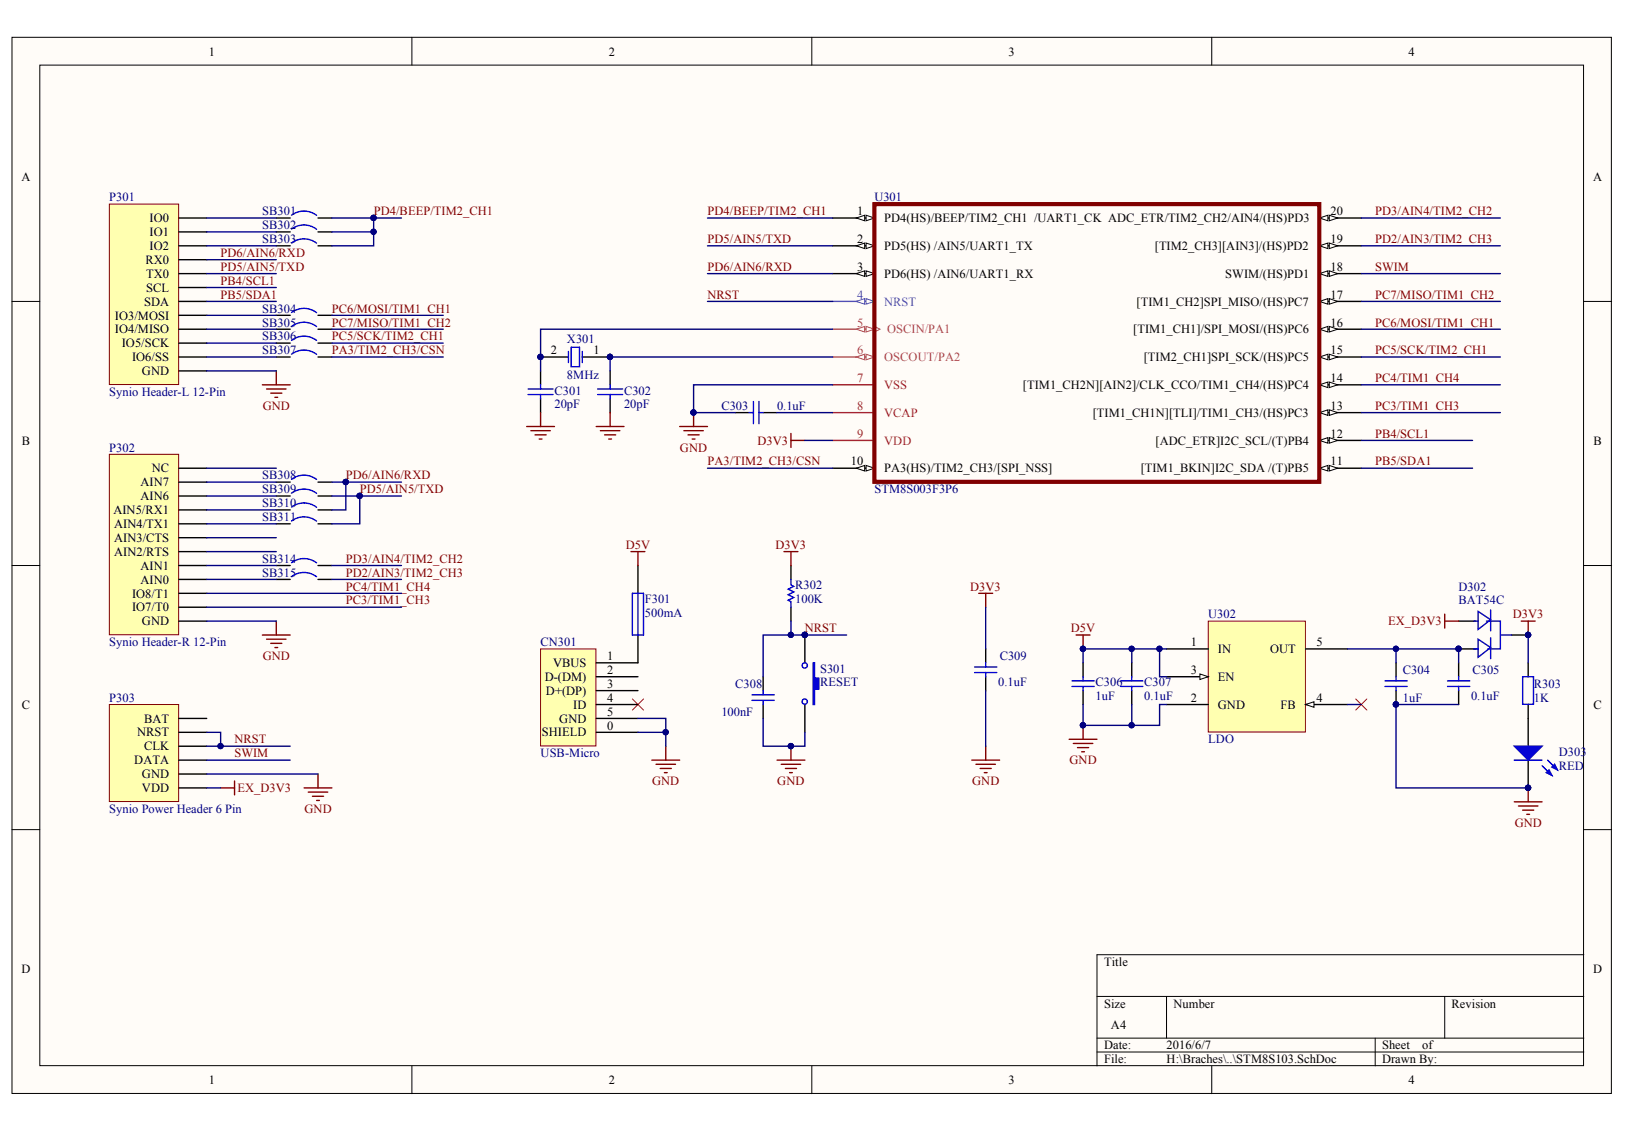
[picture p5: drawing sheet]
<svg xmlns="http://www.w3.org/2000/svg" width="287mm" height="200mm" viewBox="0 0 287 200" stroke-linecap="round" stroke-linejoin="round" font-family="sans-serif">
<defs><g id="words">
<g font-size="2.2">
<text x="36.8" y="9.8">1</text>
<text x="107.4" y="9.8">2</text>
<text x="177.9" y="9.8">3</text>
<text x="248.4" y="9.8">4</text>
<text x="3.8" y="31.9">A</text>
<text x="281" y="31.9">A</text>
<text x="26.4" y="41.7">IO1</text>
<text x="26.4" y="39.2">IO0</text>
<text x="151.2" y="38">1</text>
<text x="156" y="39.2">PD4(HS)/BEEP/TIM2_CH1 /UART1_CK ADC_ETR/TIM2_CH2/AIN4/(HS)PD3</text>
<text x="234.7" y="38">20</text>
<text x="25.7" y="46.6">RX0</text>
<text x="26.4" y="44.1">IO2</text>
<text x="151.2" y="42.9">2</text>
<text x="151.2" y="47.8">3</text>
<text x="156" y="44.1">PD5(HS) /AIN5/UART1_TX</text>
<text x="203.7" y="44.1">[TIM2_CH3][AIN3]/(HS)PD2</text>
<text x="234.7" y="42.9">19</text>
<text x="234.7" y="47.8">18</text>
<text x="25.4" y="53.9">SDA</text>
<text x="25.8" y="51.5">SCL</text>
<text x="25.8" y="49">TX0</text>
<text x="156" y="49">PD6(HS) /AIN6/UART1_RX</text>
<text x="200.5" y="53.9">[TIM1_CH2]SPI_MISO/(HS)PC7</text>
<text x="216.1" y="49">SWIM/(HS)PD1</text>
<text x="234.7" y="52.7">17</text>
<text x="20.3" y="58.8">IO4/MISO</text>
<text x="20.3" y="56.4">IO3/MOSI</text>
<text x="199.9" y="58.8">[TIM1_CH1]/SPI_MOSI/(HS)PC6</text>
<text x="234.7" y="57.6">16</text>
<text x="21.5" y="61.3">IO5/SCK</text>
<text x="23.3" y="63.7">IO6/SS</text>
<text x="97.2" y="62.5">2</text>
<text x="104.7" y="62.5">1</text>
<text x="201.8" y="63.7">[TIM2_CH1]SPI_SCK/(HS)PC5</text>
<text x="234.7" y="62.5">15</text>
<text x="25" y="66.2">GND</text>
<text x="180.4" y="68.6">[TIM1_CH2N][AIN2]/CLK_CCO/TIM1_CH4/(HS)PC4</text>
<text x="234.7" y="67.4">14</text>
<text x="192.7" y="73.5">[TIM1_CH1N][TLI]/TIM1_CH3/(HS)PC3</text>
<text x="234.7" y="72.3">13</text>
<text x="234.7" y="77.2">12</text>
<text x="3.8" y="78.4">B</text>
<text x="26.8" y="83.3">NC</text>
<text x="150.1" y="82.1">10</text>
<text x="156" y="83.3">PA3(HS)/TIM2_CH3/[SPI_NSS]</text>
<text x="201.2" y="83.3">[TIM1_BKIN]I2C_SDA /(T)PB5</text>
<text x="203.8" y="78.4">[ADC_ETR]I2C_SCL/(T)PB4</text>
<text x="234.7" y="82.1">11</text>
<text x="281.1" y="78.4">B</text>
<text x="24.8" y="88.2">AIN6</text>
<text x="24.8" y="85.8">AIN7</text>
<text x="20" y="90.7">AIN5/RX1</text>
<text x="20.1" y="95.6">AIN3/CTS</text>
<text x="20.1" y="93.1">AIN4/TX1</text>
<text x="20.1" y="98">AIN2/RTS</text>
<text x="24.8" y="100.5">AIN1</text>
<text x="23.3" y="107.8">IO7/T0</text>
<text x="23.3" y="105.4">IO8/T1</text>
<text x="24.8" y="102.9">AIN0</text>
<text x="25" y="110.3">GND</text>
<text x="210" y="114">1</text>
<text x="232.2" y="114">5</text>
<text x="97.6" y="117.7">VBUS</text>
<text x="107.1" y="118.9">2</text>
<text x="107.1" y="116.4">1</text>
<text x="210" y="118.9">3</text>
<text x="214.8" y="115.2">IN</text>
<text x="224" y="115.2">OUT</text>
<text x="3.8" y="125">C</text>
<text x="96.1" y="120.1">D-(DM)</text>
<text x="96.3" y="122.6">D+(DP)</text>
<text x="101.1" y="125">ID</text>
<text x="107.1" y="123.8">4</text>
<text x="107.1" y="121.3">3</text>
<text x="210" y="123.8">2</text>
<text x="214.8" y="125">GND</text>
<text x="214.8" y="120.1">EN</text>
<text x="225.9" y="125">FB</text>
<text x="232.2" y="123.8">4</text>
<text x="281.1" y="125">C</text>
<text x="24.2" y="129.9">NRST</text>
<text x="25.4" y="127.5">BAT</text>
<text x="95.6" y="129.9">SHIELD</text>
<text x="98.7" y="127.5">GND</text>
<text x="107.1" y="126.2">5</text>
<text x="107.1" y="128.7">0</text>
<text x="23.7" y="134.8">DATA</text>
<text x="25" y="137.3">GND</text>
<text x="25.4" y="132.4">CLK</text>
<text x="25" y="139.7">VDD</text>
<text x="3.8" y="171.6">D</text>
<text x="194.7" y="170.4">Title</text>
<text x="281" y="171.6">D</text>
<text x="194.7" y="177.7">Size</text>
<text x="207" y="177.7">Number</text>
<text x="256.1" y="177.7">Revision</text>
<text x="194.7" y="185.1">Date:</text>
<text x="196" y="181.4">A4</text>
<text x="205.8" y="185.1">2016/6/7</text>
<text x="243.8" y="185.1">Sheet</text>
<text x="250.9" y="185.1">of</text>
<text x="36.8" y="191.2">1</text>
<text x="107.4" y="191.2">2</text>
<text x="177.9" y="191.2">3</text>
<text x="194.7" y="187.6">File:</text>
<text x="205.8" y="187.6">H:\Braches\..\STM8S103.SchDoc</text>
<text x="243.8" y="187.6">Drawn By:</text>
<text x="248.4" y="191.2">4</text>
</g>
<g font-size="2.2" fill="#000080">
<text x="19.3" y="35.5">P301</text>
<text x="154.2" y="35.5">U301</text>
<text x="46.3" y="38">SB301</text>
<text x="46.3" y="40.4">SB302</text>
<text x="46.3" y="42.9">SB303</text>
<text x="46.3" y="55.1">SB304</text>
<text x="46.3" y="57.6">SB305</text>
<text x="46.3" y="60">SB306</text>
<text x="46.3" y="62.5">SB307</text>
<text x="100" y="60.6">X301</text>
<text x="19.3" y="69.9">Synio Header-L 12-Pin</text>
<text x="97.8" y="69.6">C301</text>
<text x="100" y="66.9">8MHz</text>
<text x="110.1" y="69.6">C302</text>
<text x="97.8" y="72">20pF</text>
<text x="110.1" y="72">20pF</text>
<text x="127.2" y="72.3">C303</text>
<text x="137.1" y="72.3">0.1uF</text>
<text x="19.3" y="79.7">P302</text>
<text x="46.3" y="84.6">SB308</text>
<text x="46.3" y="87">SB309</text>
<text x="46.3" y="89.5">SB310</text>
<text x="154.2" y="87">STM8S003F3P6</text>
<text x="46.3" y="91.9">SB311</text>
<text x="46.3" y="99.3">SB314</text>
<text x="46.3" y="101.7">SB315</text>
<text x="113.8" y="106.4">F301</text>
<text x="140.3" y="103.9">R302</text>
<text x="140.3" y="106.4">100K</text>
<text x="257.3" y="104.2">D302</text>
<text x="257.3" y="106.6">BAT54C</text>
<text x="19.3" y="114">Synio Header-R 12-Pin</text>
<text x="95.4" y="114">CN301</text>
<text x="113.8" y="108.8">500mA</text>
<text x="213.1" y="109.1">U302</text>
<text x="144.7" y="118.6">S301</text>
<text x="176.3" y="116.4">C309</text>
<text x="247.5" y="118.9">C304</text>
<text x="259.7" y="118.9">C305</text>
<text x="19.3" y="123.8">P303</text>
<text x="129.7" y="121.3">C308</text>
<text x="144.7" y="121.1">RESET</text>
<text x="176.1" y="121.1">0.1uF</text>
<text x="193.3" y="123.5">1uF</text>
<text x="193.3" y="121.1">C306</text>
<text x="201.8" y="123.5">0.1uF</text>
<text x="201.8" y="121.1">C307</text>
<text x="247.5" y="123.8">1uF</text>
<text x="259.5" y="123.5">0.1uF</text>
<text x="270.6" y="123.8">1K</text>
<text x="270.6" y="121.3">R303</text>
<text x="127.2" y="126.2">100nF</text>
<text x="213.1" y="131.1">LDO</text>
<text x="95.4" y="133.6">USB-Micro</text>
<text x="275" y="133.4">D303</text>
<text x="275" y="135.8">RED</text>
<text x="19.3" y="143.4">Synio Power Header 6 Pin</text>
</g>
<g font-size="2.2" fill="#800000">
<text x="65.9" y="38">PD4/BEEP/TIM2_CH1</text>
<text x="124.8" y="38">PD4/BEEP/TIM2_CH1</text>
<text x="242.6" y="38">PD3/AIN4/TIM2_CH2</text>
<text x="38.9" y="47.8">PD5/AIN5/TXD</text>
<text x="38.9" y="45.3">PD6/AIN6/RXD</text>
<text x="124.8" y="42.9">PD5/AIN5/TXD</text>
<text x="124.8" y="47.8">PD6/AIN6/RXD</text>
<text x="242.6" y="47.8">SWIM</text>
<text x="242.6" y="42.9">PD2/AIN3/TIM2_CH3</text>
<text x="38.9" y="50.2">PB4/SCL1</text>
<text x="38.9" y="52.7">PB5/SDA1</text>
<text x="124.8" y="52.7">NRST</text>
<text x="242.6" y="52.7">PC7/MISO/TIM1_CH2</text>
<text x="58.5" y="55.1">PC6/MOSI/TIM1_CH1</text>
<text x="58.5" y="57.6">PC7/MISO/TIM1_CH2</text>
<text x="242.6" y="57.6">PC6/MOSI/TIM1_CH1</text>
<text x="58.5" y="60">PC5/SCK/TIM2_CH1</text>
<text x="58.5" y="62.5">PA3/TIM2_CH3/CSN</text>
<text x="242.6" y="62.5">PC5/SCK/TIM2_CH1</text>
<text x="242.6" y="67.4">PC4/TIM1_CH4</text>
<text x="46.3" y="72.3">GND</text>
<text x="242.6" y="77.2">PB4/SCL1</text>
<text x="242.6" y="72.3">PC3/TIM1_CH3</text>
<text x="119.9" y="79.7">GND</text>
<text x="124.8" y="82.1">PA3/TIM2_CH3/CSN</text>
<text x="133.6" y="78.4">D3V3</text>
<text x="242.6" y="82.1">PB5/SDA1</text>
<text x="61" y="84.6">PD6/AIN6/RXD</text>
<text x="63.5" y="87">PD5/AIN5/TXD</text>
<text x="61" y="99.3">PD3/AIN4/TIM2_CH2</text>
<text x="61" y="101.7">PD2/AIN3/TIM2_CH3</text>
<text x="110.4" y="96.8">D5V</text>
<text x="136.8" y="96.8">D3V3</text>
<text x="61" y="104.2">PC4/TIM1_CH4</text>
<text x="61" y="106.6">PC3/TIM1_CH3</text>
<text x="171.1" y="104.2">D3V3</text>
<text x="142" y="111.5">NRST</text>
<text x="188.9" y="111.5">D5V</text>
<text x="244.8" y="110.3">EX_D3V3</text>
<text x="266.8" y="109.1">D3V3</text>
<text x="46.3" y="116.4">GND</text>
<text x="41.4" y="131.1">NRST</text>
<text x="41.4" y="133.6">SWIM</text>
<text x="188.6" y="134.8">GND</text>
<text x="41.9" y="139.7">EX_D3V3</text>
<text x="53.7" y="143.4">GND</text>
<text x="115" y="138.5">GND</text>
<text x="137.1" y="138.5">GND</text>
<text x="171.5" y="138.5">GND</text>
<text x="267.2" y="145.8">GND</text>
</g>
<g font-size="2.2" fill="#009cca">
<text x="151.2" y="52.7">4</text>
<text x="156" y="53.9">NRST</text>
</g>
<g font-size="2.2" fill="#c5008e">
<text x="151.2" y="57.6">5</text>
<text x="156.5" y="58.8">OSCIN/PA1</text>
<text x="151.2" y="62.5">6</text>
<text x="156" y="63.7">OSCOUT/PA2</text>
</g>
<g font-size="2.2" fill="#ee0e22">
<text x="151.2" y="67.4">7</text>
<text x="156" y="68.6">VSS</text>
<text x="151.2" y="72.3">8</text>
<text x="151.2" y="77.2">9</text>
<text x="156" y="73.5">VCAP</text>
<text x="156" y="78.4">VDD</text>
</g>
</g></defs>
<g fill="#fffcf8" stroke="#000" stroke-width=".18">
<path d="M2.1 6.6h282.1v186.3h-282.1z"/>
<path d="M7 11.5h272.3v176.5h-272.3z"/>
</g>
<g fill="none" stroke="#000" stroke-width=".18">
<path d="M72.7 6.6v4.9M143.2 6.6v4.9M213.7 6.6v4.9M2.1 53.2h4.9M279.4 53.2h4.9M2.1 99.8h4.9M279.4 99.8h4.9M2.1 146.3h4.9M279.4 146.3h4.9M193.5 175.8h85.9M205.8 175.8v7.3M254.8 175.8v7.3"/>
<path d="M279.4 168.4h-85.9v19.6M72.7 188v4.9M143.2 188v4.9M193.5 183.1h85.9M193.5 185.6h85.9M213.7 188v4.9M242.6 183.1v4.9"/>
</g>
<path d="M213.1 109.6h17.1v19.5h-17.1z" fill="#ffffb0" stroke="#800000" stroke-width=".18"/>
<path d="M205.8 114.5h7.3M205.8 119.4h7.3M205.8 124.3h7.3" fill="none" stroke="#000" stroke-width=".25"/>
<path d="M211.7 118.9l1.4 .5-1.4 .5z" fill="#fffcf8" stroke="#000" stroke-width=".18"/>
<path d="M230.3 124.3h7.4" fill="none" stroke="#000" stroke-width=".25"/>
<path d="M230.3 124.3l1.5-.5v1z" fill="#fffcf8" stroke="#000" stroke-width=".18"/>
<path d="M146.9 38.5h7.3M191 116.9v2.5M199.6 116.9v2.5M230.3 114.5h7.4M191 121.8v2.5M199.6 121.8v2.5" fill="none" stroke="#000" stroke-width=".25"/>
<path d="M189.8 112h2.5M191 112v2.5M188.6 130.4h4.9M189.3 131.1h3.5M190.1 131.9h1.9M190.8 132.6h.5M191 127.9v2.5" fill="none" stroke="#800000" stroke-width=".25"/>
<g fill="#000080" stroke="#000080" stroke-width=".18">
<circle cx="191" cy="127.9" r=".47"/>
<circle cx="191" cy="114.4" r=".47"/>
</g>
<path d="M191 119.4v.7M199.6 119.4v.7M189.1 120.1h3.9M189.1 121.1h3.9M191 121.1v.7M197.7 120.1h3.9M197.7 121.1h3.9M199.6 121.1v.7" fill="none" stroke="#00f" stroke-width=".25"/>
<g fill="#fffcf8" stroke="#000" stroke-width=".18">
<path d="M152.8 38l1.4 .5-1.4 .4z"/>
<path d="M151 38.5l1.5-.5v.9z"/>
</g>
<path d="M146.9 43.4h7.3" fill="none" stroke="#000" stroke-width=".25"/>
<g fill="#fffcf8" stroke="#000" stroke-width=".18">
<path d="M152.8 42.9l1.4 .5-1.4 .4z"/>
<path d="M151 43.4l1.5-.5v.9z"/>
</g>
<path d="M146.9 48.3h7.3" fill="none" stroke="#000" stroke-width=".25"/>
<g fill="#fffcf8" stroke="#000" stroke-width=".18">
<path d="M152.8 47.8l1.4 .5-1.4 .5z"/>
<path d="M151 48.3l1.5-.5v1z"/>
</g>
<path d="M146.9 53.2h7.3" fill="none" stroke="#009cca" stroke-width=".25"/>
<g fill="#fffcf8" stroke="#009cca" stroke-width=".18">
<path d="M152.8 52.7l1.4 .5-1.4 .5z"/>
<path d="M151 53.2l1.5-.5v1z"/>
</g>
<path d="M146.9 58.1h7.3" fill="none" stroke="#c5008e" stroke-width=".25"/>
<path d="M154.2 57.6l1 .5-1 .5" fill="none" stroke="#c5008e" stroke-width=".18"/>
<g fill="#fffcf8" stroke="#c5008e" stroke-width=".18">
<path d="M152.8 57.6l1.4 .5-1.4 .5z"/>
<path d="M151 58.1l1.5-.5v1z"/>
</g>
<path d="M146.9 63h7.3" fill="none" stroke="#c5008e" stroke-width=".25"/>
<g fill="#fffcf8" stroke="#c5008e" stroke-width=".18">
<path d="M152.8 62.5l1.4 .5-1.4 .5z"/>
<path d="M151 63l1.5-.5v1z"/>
</g>
<path d="M146.9 67.9h7.3M146.9 72.8h7.3M146.9 77.7h7.3" fill="none" stroke="#ee0e22" stroke-width=".25"/>
<path d="M146.9 82.6h7.3" fill="none" stroke="#000" stroke-width=".25"/>
<g fill="#fffcf8" stroke="#000" stroke-width=".18">
<path d="M152.8 82.1l1.4 .5-1.4 .5z"/>
<path d="M151 82.6l1.5-.5v1z"/>
</g>
<path d="M232.8 38.5h7.3" fill="none" stroke="#000" stroke-width=".25"/>
<g fill="#fffcf8" stroke="#000" stroke-width=".18">
<path d="M232.8 38.5l1.4-.5v.9z"/>
<path d="M234.5 38l1.4 .5-1.4 .4z"/>
</g>
<path d="M232.8 43.4h7.3" fill="none" stroke="#000" stroke-width=".25"/>
<g fill="#fffcf8" stroke="#000" stroke-width=".18">
<path d="M232.8 43.4l1.4-.5v.9z"/>
<path d="M234.5 42.9l1.4 .5-1.4 .4z"/>
</g>
<path d="M232.8 48.3h7.3" fill="none" stroke="#000" stroke-width=".25"/>
<g fill="#fffcf8" stroke="#000" stroke-width=".18">
<path d="M232.8 48.3l1.4-.5v1z"/>
<path d="M234.5 47.8l1.4 .5-1.4 .5z"/>
</g>
<path d="M232.8 53.2h7.3" fill="none" stroke="#000" stroke-width=".25"/>
<g fill="#fffcf8" stroke="#000" stroke-width=".18">
<path d="M232.8 53.2l1.4-.5v1z"/>
<path d="M234.5 52.7l1.4 .5-1.4 .5z"/>
</g>
<path d="M232.8 58.1h7.3" fill="none" stroke="#000" stroke-width=".25"/>
<g fill="#fffcf8" stroke="#000" stroke-width=".18">
<path d="M232.8 58.1l1.4-.5v1z"/>
<path d="M234.5 57.6l1.4 .5-1.4 .5z"/>
</g>
<path d="M232.8 63h7.3" fill="none" stroke="#000" stroke-width=".25"/>
<g fill="#fffcf8" stroke="#000" stroke-width=".18">
<path d="M232.8 63l1.4-.5v1z"/>
<path d="M234.5 62.5l1.4 .5-1.4 .5z"/>
</g>
<path d="M232.8 67.9h7.3" fill="none" stroke="#000" stroke-width=".25"/>
<g fill="#fffcf8" stroke="#000" stroke-width=".18">
<path d="M232.8 67.9l1.4-.5v1z"/>
<path d="M234.5 67.4l1.4 .5-1.4 .5z"/>
</g>
<path d="M232.8 72.8h7.3" fill="none" stroke="#000" stroke-width=".25"/>
<g fill="#fffcf8" stroke="#000" stroke-width=".18">
<path d="M232.8 72.8l1.4-.5v1z"/>
<path d="M234.5 72.3l1.4 .5-1.4 .5z"/>
</g>
<path d="M232.8 77.7h7.3" fill="none" stroke="#000" stroke-width=".25"/>
<g fill="#fffcf8" stroke="#000" stroke-width=".18">
<path d="M232.8 77.7l1.4-.5v1z"/>
<path d="M234.5 77.2l1.4 .5-1.4 .5z"/>
</g>
<path d="M232.8 82.6h7.3" fill="none" stroke="#000" stroke-width=".25"/>
<g fill="#fffcf8" stroke="#000" stroke-width=".18">
<path d="M232.8 82.6l1.4-.5v1z"/>
<path d="M234.5 82.1l1.4 .5-1.4 .5z"/>
</g>
<path d="M154.2 36h78.5v49h-78.5z" fill="none" stroke="#800000" stroke-width=".74"/>
<g fill="none" stroke="#800000" stroke-width=".25">
<path d="M92.9 75.2h4.9M93.6 76h3.5M94.4 76.7h1.9M95.1 77.4h.5M95.4 72.8v2.4M105.2 75.2h4.9M105.9 76h3.4M106.6 76.7h2M107.4 77.4h.5M107.6 72.8v2.4M119.9 75.2h4.9M120.6 76h3.5"/>
<path d="M121.4 76.7h1.9M122.1 77.4h.5M122.3 72.8v2.4M139.5 76.5v2.4M139.5 77.7h2.5"/>
</g>
<g fill="#000080" stroke="#000080" stroke-width=".18">
<circle cx="122.3" cy="72.8" r=".47"/>
<circle cx="107.6" cy="62.9" r=".47"/>
<circle cx="95.3" cy="62.9" r=".47"/>
</g>
<path d="M95.4 65.4v2.5M95.4 70.3v2.5M95.4 63h4.9M102.7 63h4.9M107.6 65.4v2.5M107.6 70.3v2.5M129.7 72.8h2.5M134.6 72.8h2.5" fill="none" stroke="#000" stroke-width=".25"/>
<g fill="none" stroke="#00f" stroke-width=".25">
<path d="M93.1 69.6h4.5M93.1 68.6h4.5M95.4 67.9v.7M95.4 69.6v.7M100.3 62v2M100.7 61.3h1.5v3.4h-1.5zM102.7 62v2M105.4 69.6h4.4M105.4 68.6h4.4M107.6 67.9v.7M107.6 69.6v.7M132.2 72.8h.7"/>
<path d="M132.9 70.8v3.9M133.9 70.8v3.9M133.9 72.8h.7"/>
</g>
<path d="M239.1 123.3l2 2M241.1 123.3l-2 2" fill="none" stroke="#f00" stroke-width=".18"/>
<path d="M19.3 36h12.2v31.8h-12.2z" fill="#ffffb0" stroke="#800000" stroke-width=".18"/>
<path d="M31.6 38.5h4.9M31.6 58.1h4.9M31.6 55.6h4.9M31.6 53.2h4.9M31.6 50.7h4.9M31.6 48.3h4.9M31.6 45.8h4.9M31.6 43.4h4.9M31.6 40.9h4.9M31.6 65.4h4.9M31.6 63h4.9M31.6 60.5h4.9" fill="none" stroke="#000" stroke-width=".25"/>
<path d="M19.3 124.3h12.2v17.1h-12.2z" fill="#ffffb0" stroke="#800000" stroke-width=".18"/>
<path d="M31.6 139h4.9M31.6 136.5h4.9M31.6 134.1h4.9M31.6 131.6h4.9M31.6 129.2h4.9M31.6 126.7h4.9" fill="none" stroke="#000" stroke-width=".25"/>
<path d="M46.3 67.9h4.9M47 68.6h3.5M47.8 69.3h1.9M48.5 70.1h.5M48.7 65.4v2.5M38.9 139h2.5M41.4 137.8v2.4M53.6 139h4.9M54.4 139.7h3.4M56.1 136.5v2.5M55.1 140.5h2M55.8 141.2h.5" fill="none" stroke="#800000" stroke-width=".25"/>
<path d="M19.3 80.1h12.2v31.9h-12.2z" fill="#ffffb0" stroke="#800000" stroke-width=".18"/>
<g fill="none" stroke="#000" stroke-width=".25">
<path d="M48.7 38.5h2.5M56.1 38.5h2.4M48.7 55.6h2.5M48.7 58.1h2.5M48.7 40.9h2.5M48.7 43.4h2.5M56.1 55.6h2.4M56.1 58.1h2.4M56.1 40.9h2.4M56.1 43.4h2.4M48.7 60.5h2.5M48.7 63h2.5"/>
<path d="M56.1 60.5h2.4M56.1 63h2.4M31.6 99.8h4.9M31.6 97.3h4.9M31.6 94.8h4.9M31.6 92.4h4.9M31.6 89.9h4.9M31.6 87.5h4.9M31.6 85h4.9M31.6 82.6h4.9M48.7 99.8h2.5M48.7 92.4h2.5"/>
<path d="M48.7 89.9h2.5M48.7 87.5h2.5M48.7 85h2.5M56.1 99.8h2.4M56.1 92.4h2.4M56.1 89.9h2.4M56.1 87.5h2.4M56.1 85h2.4M139.5 99.8v2.4M31.6 109.6h4.9M31.6 107.1h4.9M31.6 104.7h4.9"/>
<path d="M31.6 102.2h4.9M48.7 102.2h2.5M56.1 102.2h2.4M134.6 119.4v2.4M139.5 107.1v2.5M142 112v4.9M173.9 114.5v2.4M173.9 119.4v2.4M246.2 116.9v2.5M257.3 109.6h2.9M257.3 116.9v2.5M257.3 114.5h2.9"/>
<path d="M266.6 112h3M269.6 116.9v2.5M134.6 124.3v2.4M142 124.3v4.9M246.2 121.8v2.5M257.3 121.8v2.5M269.6 124.3v7.3M269.6 134.1v4.9"/>
</g>
<g fill="none" stroke="#800000" stroke-width=".25">
<path d="M138.3 97.3h2.4M139.5 97.3v2.5M46.3 112h4.9M47 112.7h3.5M47.8 113.5h1.9M48.5 114.2h.5M48.7 109.6v2.4M172.6 104.7h2.5M173.9 104.7v2.4M254.8 109.6h2.5M254.8 108.3v2.5M268.3 109.6h2.5"/>
<path d="M269.6 109.6v2.4M115 134.1h4.9M115.7 134.8h3.5M116.5 135.5h1.9M117.2 136.3h.5M117.4 131.6v2.5M137.1 134.1h4.9M137.8 134.8h3.4M138.5 135.5h2M139.3 136.3h.5M139.5 131.6v2.5M171.4 134.1h4.9"/>
<path d="M172.1 134.8h3.5M172.9 135.5h1.9M173.6 136.3h.5M173.9 131.6v2.5M269.6 139v2.4M267.1 141.4h4.9M267.8 142.2h3.5M268.6 142.9h1.9M269.3 143.6h.5"/>
</g>
<g fill="none" stroke="#00f" stroke-width=".25">
<path d="M51.4 38a3.7 3.7 0 0 1 4.4 0M51.4 55.1a3.7 3.7 0 0 1 4.4 0M51.4 57.6a3.7 3.7 0 0 1 4.4 0M51.4 40.4a3.7 3.7 0 0 1 4.4 0M51.4 42.9a3.7 3.7 0 0 1 4.4 0M51.4 60a3.7 3.7 0 0 1 4.4 0M51.4 62.5a3.7 3.7 0 0 1 4.4 0M51.4 84.5a3.7 3.7 0 0 1 4.4 .1M51.4 87a3.7 3.7 0 0 1 4.4 0M51.4 89.4a3.7 3.7 0 0 1 4.4 .1M51.4 91.9a3.7 3.7 0 0 1 4.4 0M51.4 99.3a3.7 3.7 0 0 1 4.4 0"/>
<path d="M51.4 101.7a3.7 3.7 0 0 1 4.4 0M139.5 102.2v1l.5 .2-1 .5 1 .5-1 .5 1 .5-1 .5 .5 .2v1M171.9 117.7h3.9M171.9 118.6h3.9M173.9 116.9v.8M173.9 118.6v.8M246.2 119.4v.7M257.3 119.4v.7M268.6 119.4h1.9v4.8h-1.9zM132.6 122.6h4M132.6 123.5h4M134.6 121.8v.8"/>
<path d="M134.6 123.5v.8M244.3 120.1h3.9M244.3 121.1h3.9M246.2 121.1v.7M255.3 120.1h4M255.3 121.1h4M257.3 121.1v.7M267.1 134.1h4.9M272 135.1l1.7 1.7M273 134.1l1.7 1.7"/>
<circle cx="141.9" cy="117.4" r=".47"/>
<circle cx="141.9" cy="123.8" r=".47"/>
</g>
<g fill="#000080" stroke="#000080" stroke-width=".18">
<circle cx="269.5" cy="139" r=".47"/>
<circle cx="269.5" cy="112" r=".47"/>
<circle cx="246.2" cy="124.2" r=".47"/>
<circle cx="257.3" cy="114.4" r=".47"/>
<circle cx="139.5" cy="131.6" r=".47"/>
<circle cx="141.9" cy="112" r=".47"/>
<circle cx="63.4" cy="87.5" r=".47"/>
<circle cx="61" cy="85" r=".47"/>
<circle cx="65.9" cy="38.4" r=".47"/>
</g>
<g fill="#00f" stroke="#00f" stroke-width=".25">
<path d="M267.1 131.6h4.9l-2.4 2.5z"/>
<path d="M272.7 136.3l.5-.5 .5 1z"/>
<path d="M273.7 135.3l.5-.5 .5 1z"/>
<path d="M143.4 116.9h.3v2.7h.7v2h-.7v2.7h-.3z" fill-rule="evenodd"/>
</g>
<path d="M260 109.6h.7M260 114.5h.7M260.7 107.8l2.2 1.5-2.2 1.7zM260.7 112.7l2.2 1.5-2.2 1.7zM262.2 109.6h2.4v4.9h-2.2M262.9 107.6v3.7M262.9 112.5v3.7M264.6 112h2" fill="none" stroke="#0000b4" stroke-width=".25"/>
<path d="M111.5 123.3l2 2M113.5 123.3l-2 2" fill="none" stroke="#f00" stroke-width=".18"/>
<path d="M95.4 114.5h9.7v17.1h-9.7z" fill="#ffffb0" stroke="#800000" stroke-width=".18"/>
<path d="M112.5 99.8v4.9M105.2 119.4h7.3M112.5 112v4.9h-7.3M105.2 126.7h7.3M105.2 124.3h7.3M105.2 121.8h7.3M105.2 129.2h7.3" fill="none" stroke="#000" stroke-width=".25"/>
<path d="M111.5 104.7h2v7.3h-2zM112.5 104.7v7.3" fill="none" stroke="#00f" stroke-width=".25"/>
<path d="M111.3 97.3h2.5M112.5 97.3v2.5" fill="none" stroke="#800000" stroke-width=".25"/>
<g fill="none" stroke="#000080" stroke-width=".25">
<path d="M36.5 38.5h12.2M58.5 38.5h12.3M65.9 38.5v4.9h-7.4M124.8 38.5h22.1M240.1 38.5h24.5M36.5 53.2h12.2M36.5 58.1h12.2M36.5 48.3h12.2M36.5 55.6h12.2M36.5 50.7h12.2M36.5 45.8h12.2M36.5 43.4h12.2"/>
<path d="M36.5 40.9h12.2M58.5 58.1h19.7M58.5 55.6h19.7M58.5 40.9h7.4M124.8 53.2h22.1M124.8 48.3h22.1M124.8 43.4h22.1M146.9 58.1h-51.5v7.3M240.1 53.2h24.5M240.1 58.1h24.5M240.1 48.3h24.5M240.1 43.4h24.5"/>
<path d="M36.5 63h12.2M36.5 65.4h12.2M36.5 60.5h12.2M58.5 63h19.7M58.5 60.5h19.7M137.1 72.8h9.8M142 77.7h4.9M146.9 67.9h-24.6v4.9h7.4M146.9 63h-39.3v2.4M240.1 63h24.5M240.1 67.9h24.5M240.1 72.8h24.5"/>
<path d="M240.1 77.7h19.6M36.5 82.6h12.2M36.5 99.8h12.2M36.5 97.3h12.2M36.5 94.8h12.2M36.5 92.4h12.2M36.5 89.9h12.2M36.5 87.5h12.2M36.5 85h12.2M58.5 85h12.3M58.5 87.5h12.3M58.5 99.8h12.3"/>
<path d="M61 85v4.9h-2.5M63.5 87.5v4.9h-5M124.8 82.6h22.1M240.1 82.6h19.6M36.5 109.6h12.2M36.5 107.1h34.3M36.5 104.7h34.3M36.5 102.2h12.2M58.5 102.2h12.3M139.5 109.6v2.4M149.3 112h-14.7v7.4M173.9 107.1v7.4"/>
<path d="M199.6 114.5v2.4M204.5 114.5v4.9h1.3M205.8 114.5h-14.8v2.4M237.7 114.5h19.6v2.4M246.2 114.5v2.4M269.6 112v4.9M36.5 129.2h2.4v2.4M36.5 131.6h14.7M36.5 136.5h19.6M36.5 139h2.4M36.5 134.1h14.7M112.5 126.7h4.9v4.9"/>
<path d="M112.5 129.2h4.9M134.6 126.7v4.9h7.4v-2.4M173.9 121.8v9.8M191 124.3v3.6h13.5v-3.6h1.3M199.6 124.3v3.6M237.7 124.3h2.4M257.3 124.3h-11.1v14.7h23.4"/>
</g>
<g fill="#000080" stroke="#000080" stroke-width=".18">
<circle cx="199.6" cy="114.4" r=".47"/>
<circle cx="204.5" cy="114.4" r=".47"/>
<circle cx="199.6" cy="127.9" r=".47"/>
<circle cx="95.3" cy="62.9" r=".47"/>
<circle cx="191" cy="127.9" r=".47"/>
<circle cx="191" cy="114.4" r=".47"/>
<circle cx="122.3" cy="72.8" r=".47"/>
<circle cx="107.6" cy="62.9" r=".47"/>
<circle cx="38.9" cy="131.6" r=".47"/>
<circle cx="61" cy="85" r=".47"/>
<circle cx="63.4" cy="87.5" r=".47"/>
<circle cx="65.9" cy="38.4" r=".47"/>
<circle cx="65.9" cy="40.9" r=".47"/>
<circle cx="246.2" cy="114.4" r=".47"/>
<circle cx="246.2" cy="124.2" r=".47"/>
<circle cx="269.5" cy="139" r=".47"/>
<circle cx="269.5" cy="112" r=".47"/>
<circle cx="139.5" cy="112" r=".47"/>
<circle cx="139.5" cy="131.6" r=".47"/>
<circle cx="141.9" cy="112" r=".47"/>
<circle cx="257.3" cy="114.4" r=".47"/>
<circle cx="117.4" cy="129.1" r=".47"/>
</g>
<use href="#words"/>
</svg>
